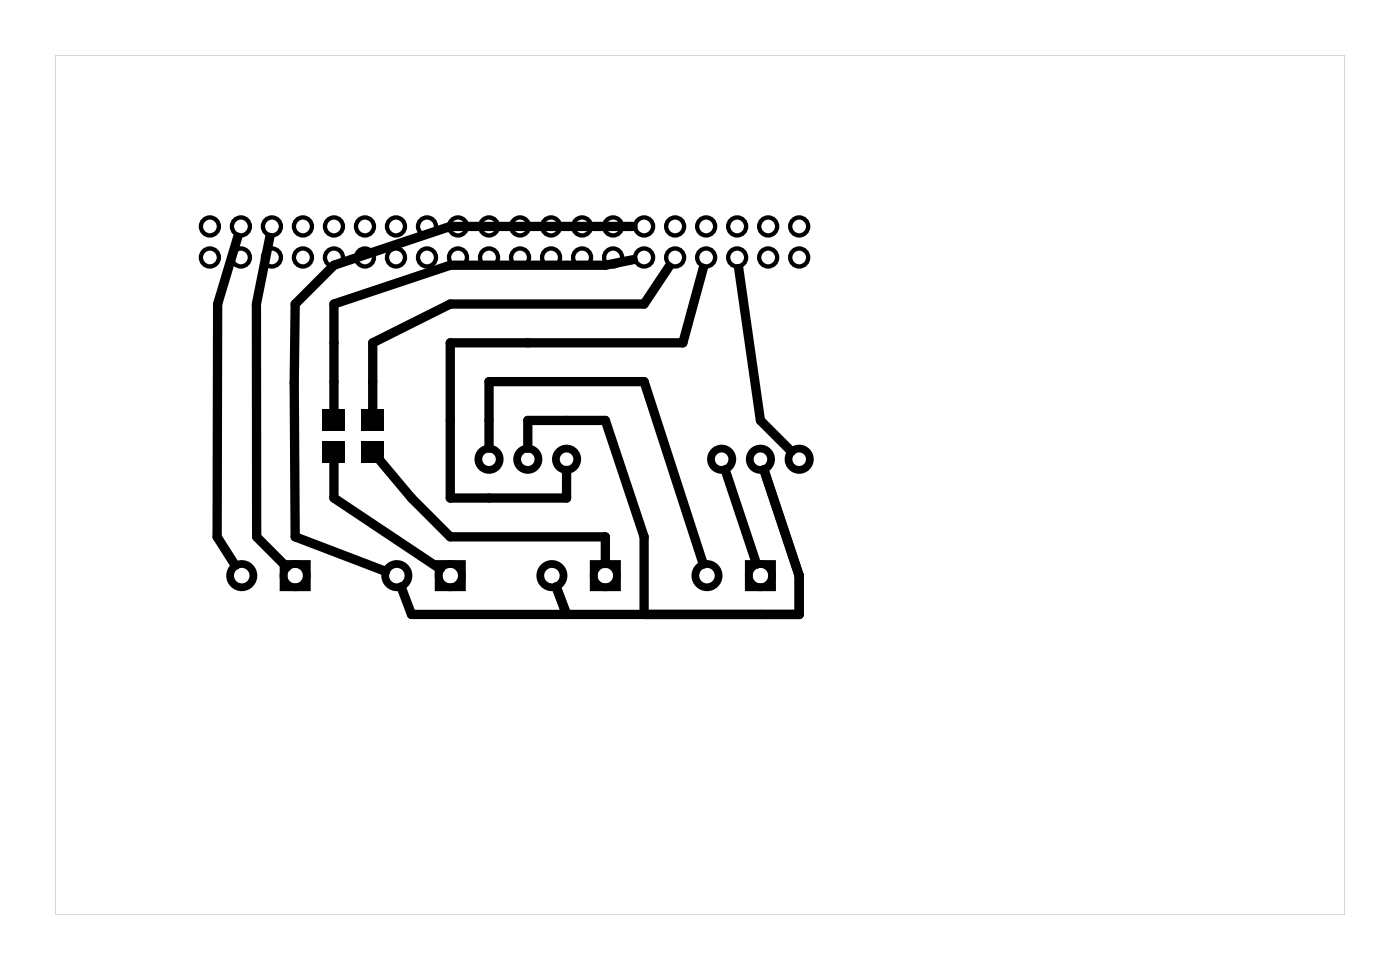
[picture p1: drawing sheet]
<svg xmlns="http://www.w3.org/2000/svg" width="92mm" height="63mm" viewBox="0 0 92 63" stroke-linecap="round" stroke-linejoin="round" font-family="sans-serif">
<g fill="#000">
<path d="M21.1 26.8h1.5v1.4h-1.5zM21.1 28.9h1.5v1.4h-1.5zM23.7 26.8h1.5v1.4h-1.5zM23.7 28.9h1.5v1.4h-1.5z"/>
<path d="M3.6 3.6h84.5v56.3h-84.5zM3.6 3.6v56.3h84.5v-56.3z"/>
</g>
<g fill="none" stroke="#000" stroke-width=".51">
<path d="M18.6 36.9h1.5v1.5h-1.5zM28.7 36.9h1.6v1.5h-1.6zM38.9 36.9h1.5v1.5h-1.5zM49.1 36.9h1.5v1.5h-1.5z"/>
<circle cx="15.8" cy="37.7" r=".76"/>
<circle cx="19.3" cy="37.7" r=".76"/>
<circle cx="26" cy="37.7" r=".76"/>
<circle cx="29.5" cy="37.7" r=".76"/>
<circle cx="32" cy="30.1" r=".7"/>
<circle cx="34.6" cy="30.1" r=".7"/>
<circle cx="36.2" cy="37.7" r=".76"/>
<circle cx="37.1" cy="30.1" r=".7"/>
<circle cx="39.7" cy="37.7" r=".76"/>
<circle cx="46.3" cy="37.7" r=".76"/>
<circle cx="47.3" cy="30.1" r=".7"/>
<circle cx="49.8" cy="37.7" r=".76"/>
<circle cx="49.8" cy="30.1" r=".7"/>
<circle cx="52.4" cy="30.1" r=".7"/>
</g>
<g fill="none" stroke="#000" stroke-width=".28">
<circle cx="13.8" cy="16.9" r=".59"/>
<circle cx="13.8" cy="14.8" r=".59"/>
<circle cx="15.8" cy="16.9" r=".59"/>
<circle cx="15.8" cy="14.8" r=".59"/>
<circle cx="17.8" cy="16.9" r=".59"/>
<circle cx="17.8" cy="14.8" r=".59"/>
<circle cx="19.8" cy="16.9" r=".59"/>
<circle cx="19.8" cy="14.8" r=".59"/>
<circle cx="21.9" cy="14.8" r=".59"/>
<circle cx="21.9" cy="16.9" r=".59"/>
<circle cx="23.9" cy="16.9" r=".59"/>
<circle cx="23.9" cy="14.8" r=".59"/>
<circle cx="25.9" cy="16.9" r=".59"/>
<circle cx="25.9" cy="14.8" r=".59"/>
<circle cx="28" cy="16.9" r=".59"/>
<circle cx="28" cy="14.8" r=".59"/>
<circle cx="30" cy="16.9" r=".59"/>
<circle cx="30" cy="14.8" r=".59"/>
<circle cx="32" cy="14.8" r=".59"/>
<circle cx="32" cy="16.9" r=".59"/>
<circle cx="34.1" cy="16.9" r=".59"/>
<circle cx="34.1" cy="14.8" r=".59"/>
<circle cx="36.1" cy="14.8" r=".59"/>
<circle cx="36.1" cy="16.9" r=".59"/>
<circle cx="38.1" cy="16.9" r=".59"/>
<circle cx="38.1" cy="14.8" r=".59"/>
<circle cx="40.2" cy="16.9" r=".59"/>
<circle cx="40.2" cy="14.8" r=".59"/>
<circle cx="42.2" cy="16.9" r=".59"/>
<circle cx="42.2" cy="14.8" r=".59"/>
<circle cx="44.2" cy="16.9" r=".59"/>
<circle cx="44.2" cy="14.8" r=".59"/>
<circle cx="46.3" cy="14.8" r=".59"/>
<circle cx="46.3" cy="16.9" r=".59"/>
<circle cx="48.3" cy="16.9" r=".59"/>
<circle cx="48.3" cy="14.8" r=".59"/>
<circle cx="50.3" cy="16.9" r=".59"/>
<circle cx="50.3" cy="14.8" r=".59"/>
<circle cx="52.4" cy="16.9" r=".59"/>
<circle cx="52.4" cy="14.8" r=".59"/>
</g>
<g fill="none" stroke="#000" stroke-width=".61">
<path d="M15.6 15.5l-1.3 4.4-.1 15.2 1.2 1.9M17.7 15.5l-.9 4.4v15.2l2 2M41.5 14.8h-12l-7.6 2.6-2.6 2.5v5.1v10.1l6 2.3M41.5 17l-1.8 .4h-10.2l-7.6 2.5v7.1M43.8 17.5l-1.6 2.4h-12.7l-5.1 2.5v4.6M46.1 17.6l-1.4 4.8h-15.2v10.2h7.6v-1.8M48.4 17.6l1.4 9.9 2 2M21.9 30.1v2.5l6.9 4.6M24.9 30.1l2.1 2.5 2.5 2.5h10.2v1.8M32 29.3v-4.3h10.2l3.9 11.9M34.6 29.3v-1.8h5.1l2.5 7.6v5.1M36.4 38.4l.7 1.8"/>
<path d="M47.5 30.8l2.1 6.1M50 30.8l2.4 6.9v2.5h-25.4l-.7-1.8"/>
</g>
</svg>
